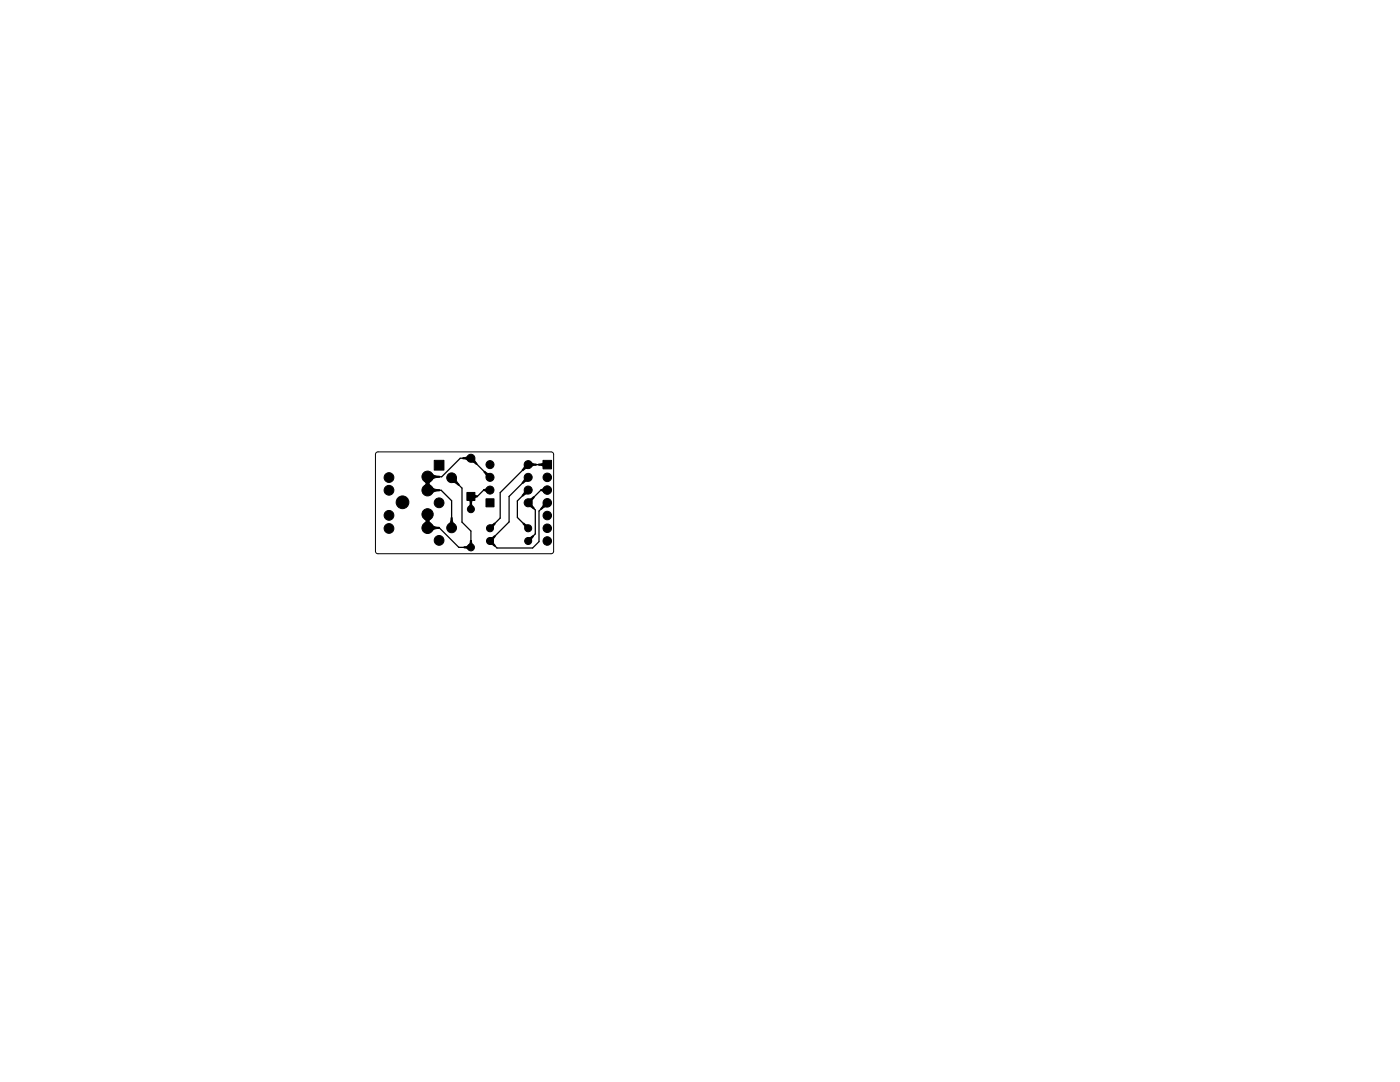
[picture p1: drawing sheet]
<svg xmlns="http://www.w3.org/2000/svg" width="279mm" height="216mm" viewBox="0 0 279 216" stroke-linecap="round" stroke-linejoin="round" font-family="sans-serif">
<path d="M75.1 90.3l.3-.1h34.8l.3 .5-.1 19.5-.4 .3-34.8-.1-.3-.4v-19.3z" fill="none" stroke="#000" stroke-width=".2"/>
<g fill="#000" stroke="#000" stroke-width=".2">
<path d="M85.3 94.6l.6 1.5-.3 .5-.2 .9h-.2l-.1-.9-.3-.5zM84.8 97.8l1.5-.5 .5 .3 .9 .1v.2l-.9 .2-.5 .3zM84.8 95.1l1.5-.5 .5 .3 .9 .1v.2l-.9 .2-.5 .3zM85.2 95.4h.2l.2 1 .3 .5-.6 1.5-.5-1.5 .3-.5zM86.7 91.9h1.9v1.9h-1.9zM89.8 95l1.3 .6 .1 .5 .5 .6-.2 .2-.6-.5-.5-.1zM93.2 98.3h1.6v1.6h-1.6zM92.4 91.3h.6l.3-.2 1 .3-1 .4-.3-.2h-.6zM94 98.7l.4 1-.2 .4-.1 .6h-.2l-.1-.6-.2-.4zM93.6 99.1l1.1-.4 .5 .2v.3l-.5 .2zM93.7 91.2l1 .5 .1 .3 .4 .5-.2 .2-.4-.4-.4-.1zM96.7 94l.5 .4 .4 .1 .4 1-1-.5v-.3l-.4-.5z"/>
<path d="M97 99.5h1.6v1.6h-1.6zM96.5 97.7l.6-.3 1.1 .4-1.1 .4-.6-.3zM104.7 92.9l1-.4-.5 1h-.4l-.4 .4-.2-.1 .4-.5zM104.7 95.5l1-.5-.5 1-.4 .1-.4 .4-.2-.2 .4-.5zM104.7 98l1-.5-.5 1-.4 .1-.4 .4-.2-.2 .4-.4zM105 92.7l1.1-.4 .3 .2 .6 .1v.2l-.6 .1-.3 .2zM105.6 99.6l.4-.1 .5-.4 .1 .2-.4 .5v.3l-1 .5zM107.5 92.6l.6-.1 .4-.2 1.1 .4-1.1 .4-.4-.2-.6-.1zM108 97.7l.5-.3 1.1 .4-1.1 .4-.5-.3zM108.4 91.9h1.7v1.7h-1.7zM85.3 102.1l.6 1.5-.3 .5-.2 .9h-.2l-.1-.9-.3-.5zM84.8 105.3l1.5-.5 .5 .3 .9 .1v.2l-.9 .2-.5 .3z"/>
<path d="M85.2 102.9h.2l.2 1 .3 .5-.6 1.5-.5-1.5 .3-.5zM90 103.3h.2l.1 .8 .3 .4-.5 1.3-.4-1.3 .2-.4zM92.6 109.1l.8-.2 .9 .3-.9 .4-.8-.3zM93.9 100.2h.2l.2 .8-.3 .9-.4-.9zM93.9 107.8h.2l.2 .8-.3 .9-.4-.9zM97.6 107.7l.9 .4 .3 .7-.1 .2-.7-.4zM98 104.7l.7-.3 .1 .1-.3 .7-.9 .4zM98 107.3l.7-.4 .1 .2-.3 .7-.9 .4zM104.5 104.4l.7 .3 .4 .9-.9-.4-.3-.7zM105.2 100.1l1 .4v.4l.4 .5-.1 .2-.5-.4-.4-.1zM105.6 107.3l.7-.4 .2 .2-.4 .7-.9 .4zM108.4 100.6l1.1-.5-.5 1-.4 .1-.5 .4-.2-.1 .4-.5z"/>
<circle cx="77.6" cy="97.8" r=".97"/>
<circle cx="77.6" cy="95.3" r=".97"/>
<circle cx="85.3" cy="97.8" r="1.12"/>
<circle cx="85.3" cy="95.1" r="1.13"/>
<circle cx="90.1" cy="95.3" r=".97"/>
<circle cx="94" cy="91.4" r=".8"/>
<circle cx="97.8" cy="97.8" r=".8"/>
<circle cx="97.8" cy="95.2" r=".8"/>
<circle cx="97.8" cy="92.7" r=".8"/>
<circle cx="105.4" cy="95.2" r=".8"/>
<circle cx="105.4" cy="92.7" r=".8"/>
<circle cx="105.4" cy="97.8" r=".8"/>
<circle cx="109.2" cy="97.8" r=".85"/>
<circle cx="109.2" cy="95.2" r=".85"/>
<circle cx="77.6" cy="105.4" r=".97"/>
<circle cx="77.6" cy="102.8" r=".98"/>
<circle cx="80.3" cy="100.2" r="1.27"/>
<circle cx="85.3" cy="102.6" r="1.12"/>
<circle cx="85.3" cy="105.3" r="1.12"/>
<circle cx="87.6" cy="107.8" r=".97"/>
<circle cx="87.6" cy="100.3" r=".98"/>
<circle cx="90.1" cy="105.3" r=".97"/>
<circle cx="94" cy="101.6" r=".7"/>
<circle cx="94" cy="109.2" r=".7"/>
<circle cx="97.8" cy="105.4" r=".7"/>
<circle cx="97.8" cy="107.9" r=".7"/>
<circle cx="105.4" cy="100.3" r=".8"/>
<circle cx="105.4" cy="105.4" r=".7"/>
<circle cx="105.4" cy="107.9" r=".7"/>
<circle cx="109.2" cy="102.9" r=".85"/>
<circle cx="109.2" cy="105.4" r=".85"/>
<circle cx="109.2" cy="107.9" r=".85"/>
<circle cx="109.2" cy="100.3" r=".85"/>
</g>
<path d="M90.1 95.3l2.1 2.1v6.8l1.8 1.8v3.2h-2.4l-3.9-3.9h-2.4v-2.7M97.8 97.8h-1.3l-1.3 1.3h-1.2v2.5M97.8 95.3l-3.8-3.9h-2.2l-3.6 3.7h-2.9v2.7h2.8l2 2.1v5.4M105.4 97.8l-2.1 2.1v3.4l2.1 2.1M105.4 95.3l-3.8 3.8v5l-3.8 3.9 1.4 1.3h7.1l1.3-1.2v-6.1l1.6-1.7M109.2 97.8h-1.3l-2.5 2.5 1.4 1.5v4.7l-1.4 1.5M109.2 92.7h-3.8l-5.6 5.6v5.1l-2 2" fill="none" stroke="#000" stroke-width=".25"/>
</svg>
